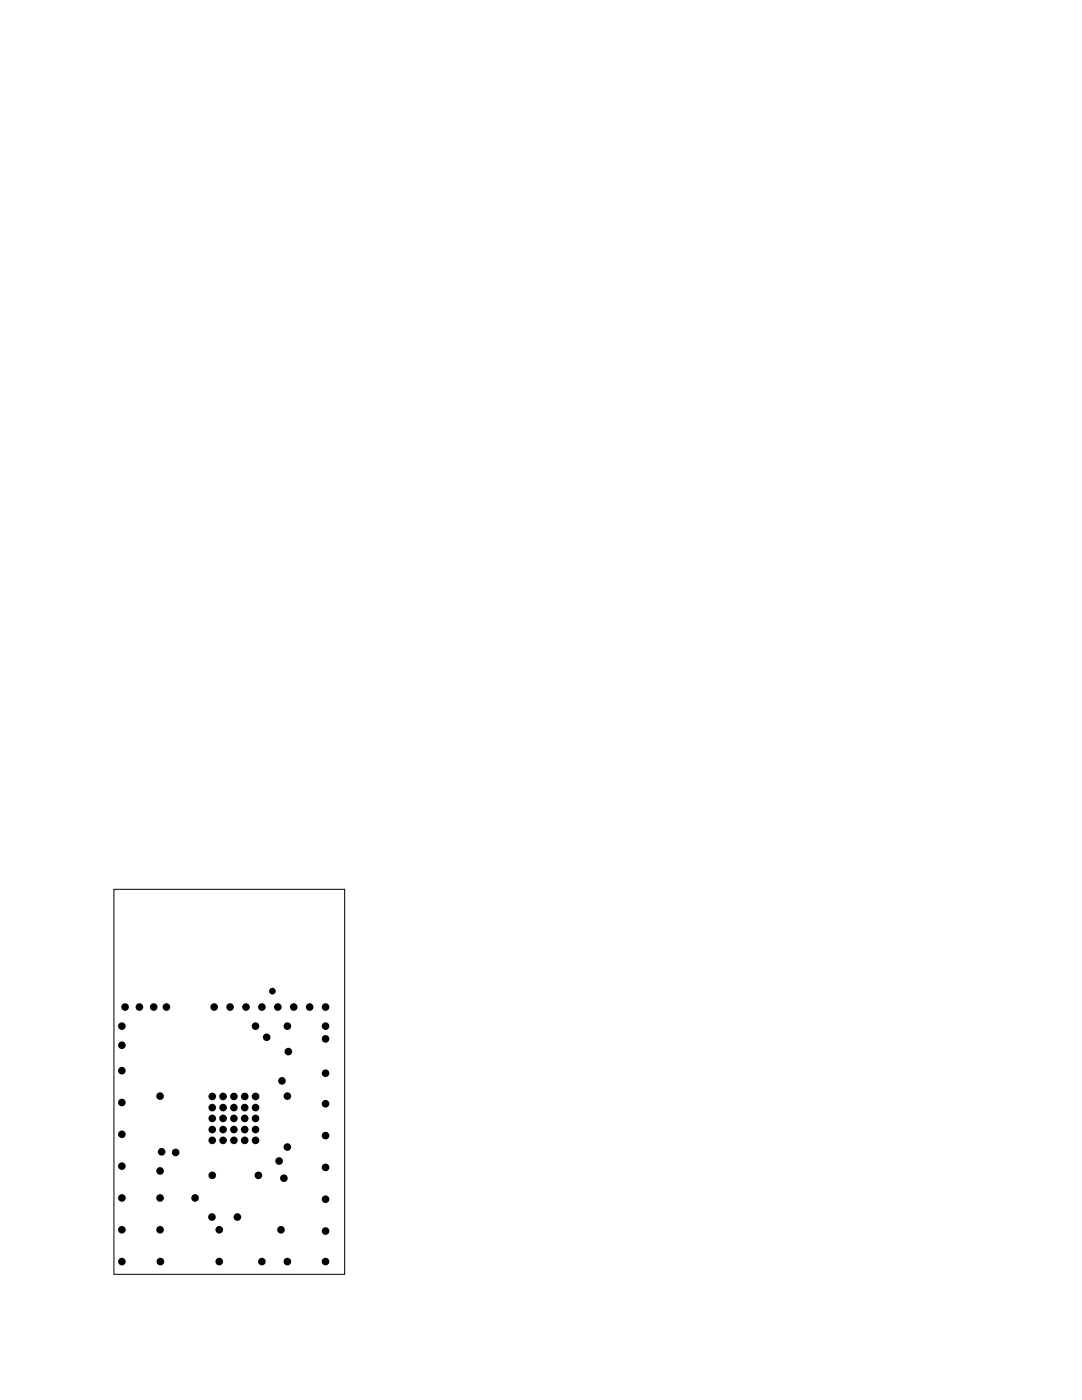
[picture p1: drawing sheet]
<svg xmlns="http://www.w3.org/2000/svg" width="216mm" height="279mm" viewBox="0 0 216 279" stroke-linecap="round" stroke-linejoin="round" font-family="sans-serif">
<path d="M22.7 177.5h46.1v76.8h-46.1z" fill="none" stroke="#000" stroke-width=".2"/>
<g fill="#000">
<circle cx="54.4" cy="197.8" r=".67"/>
<circle cx="24.3" cy="204.8" r=".76"/>
<circle cx="24.3" cy="213.7" r=".76"/>
<circle cx="24.3" cy="208.6" r=".76"/>
<circle cx="25" cy="201" r=".76"/>
<circle cx="27.8" cy="201" r=".76"/>
<circle cx="30.7" cy="201" r=".76"/>
<circle cx="31.9" cy="218.8" r=".76"/>
<circle cx="33.2" cy="201" r=".76"/>
<circle cx="42.4" cy="218.8" r=".76"/>
<circle cx="42.7" cy="201" r=".76"/>
<circle cx="44.5" cy="218.8" r=".76"/>
<circle cx="45.9" cy="201" r=".76"/>
<circle cx="46.7" cy="218.8" r=".76"/>
<circle cx="48.8" cy="218.8" r=".76"/>
<circle cx="49.1" cy="201" r=".76"/>
<circle cx="51" cy="204.8" r=".76"/>
<circle cx="51" cy="218.8" r=".76"/>
<circle cx="52.3" cy="201" r=".76"/>
<circle cx="53.2" cy="207" r=".76"/>
<circle cx="55.4" cy="201" r=".76"/>
<circle cx="56.3" cy="215.7" r=".76"/>
<circle cx="57.3" cy="204.8" r=".76"/>
<circle cx="57.3" cy="218.8" r=".76"/>
<circle cx="57.5" cy="209.9" r=".76"/>
<circle cx="58.6" cy="201" r=".76"/>
<circle cx="61.8" cy="201" r=".76"/>
<circle cx="65" cy="201" r=".76"/>
<circle cx="65" cy="204.8" r=".76"/>
<circle cx="65" cy="207.3" r=".76"/>
<circle cx="65" cy="214.2" r=".76"/>
<circle cx="24.3" cy="239.1" r=".76"/>
<circle cx="24.3" cy="226.4" r=".76"/>
<circle cx="24.3" cy="232.7" r=".76"/>
<circle cx="24.3" cy="220" r=".76"/>
<circle cx="31.9" cy="233.7" r=".76"/>
<circle cx="31.9" cy="239.1" r=".76"/>
<circle cx="32.3" cy="229.9" r=".76"/>
<circle cx="35.1" cy="230" r=".76"/>
<circle cx="38.9" cy="239.1" r=".76"/>
<circle cx="42.4" cy="223.2" r=".76"/>
<circle cx="42.4" cy="225.4" r=".76"/>
<circle cx="42.4" cy="221" r=".76"/>
<circle cx="42.4" cy="234.6" r=".76"/>
<circle cx="42.4" cy="227.6" r=".76"/>
<circle cx="44.5" cy="223.2" r=".76"/>
<circle cx="44.5" cy="225.4" r=".76"/>
<circle cx="44.5" cy="221" r=".76"/>
<circle cx="44.5" cy="227.6" r=".76"/>
<circle cx="46.7" cy="223.2" r=".76"/>
<circle cx="46.7" cy="225.4" r=".76"/>
<circle cx="46.7" cy="221" r=".76"/>
<circle cx="46.7" cy="227.6" r=".76"/>
<circle cx="48.8" cy="223.2" r=".76"/>
<circle cx="48.8" cy="225.4" r=".76"/>
<circle cx="48.8" cy="221" r=".76"/>
<circle cx="48.8" cy="227.6" r=".76"/>
<circle cx="51" cy="223.2" r=".76"/>
<circle cx="51" cy="225.4" r=".76"/>
<circle cx="51" cy="221" r=".76"/>
<circle cx="51" cy="227.6" r=".76"/>
<circle cx="51.6" cy="234.6" r=".76"/>
<circle cx="55.7" cy="231.7" r=".76"/>
<circle cx="56.6" cy="235.1" r=".76"/>
<circle cx="57.3" cy="228.9" r=".76"/>
<circle cx="65" cy="239.3" r=".76"/>
<circle cx="65" cy="226.6" r=".76"/>
<circle cx="65" cy="220.3" r=".76"/>
<circle cx="65" cy="233" r=".76"/>
<circle cx="24.3" cy="251.8" r=".76"/>
<circle cx="24.3" cy="245.4" r=".76"/>
<circle cx="31.9" cy="245.4" r=".76"/>
<circle cx="32" cy="251.8" r=".76"/>
<circle cx="42.3" cy="242.9" r=".76"/>
<circle cx="43.8" cy="251.8" r=".76"/>
<circle cx="43.8" cy="245.4" r=".76"/>
<circle cx="47.4" cy="242.9" r=".76"/>
<circle cx="52.3" cy="251.8" r=".76"/>
<circle cx="56.1" cy="245.4" r=".76"/>
<circle cx="57.3" cy="251.8" r=".76"/>
<circle cx="65" cy="251.8" r=".76"/>
<circle cx="65" cy="245.7" r=".76"/>
</g>
</svg>
